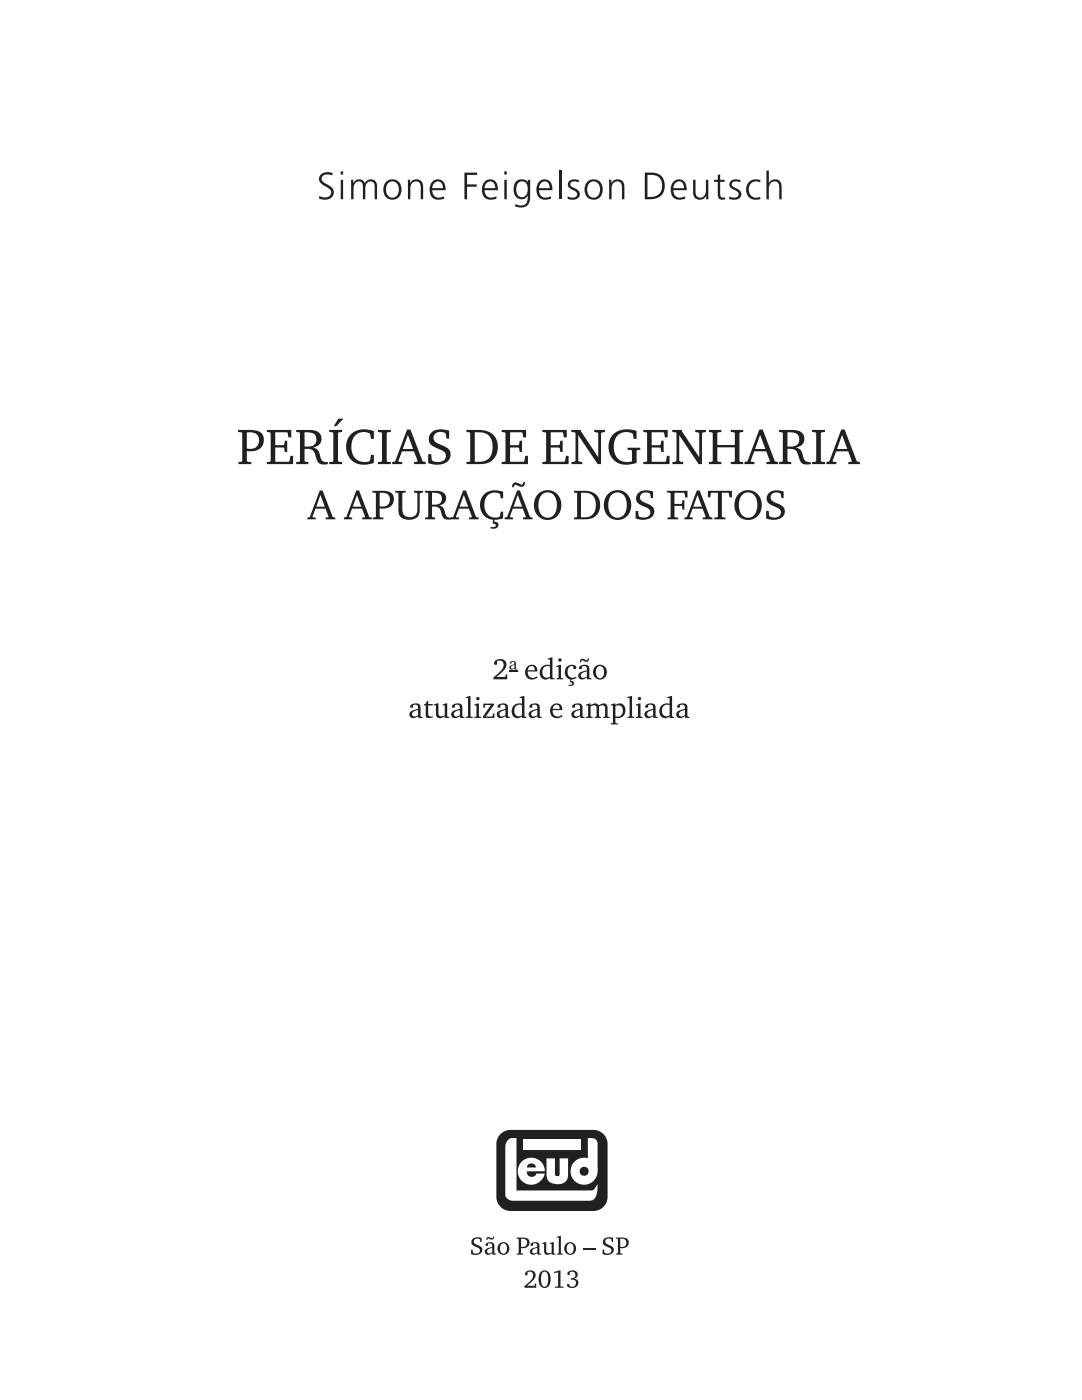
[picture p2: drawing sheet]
<svg xmlns="http://www.w3.org/2000/svg" width="216mm" height="279mm" viewBox="0 0 216 279" stroke-linecap="round" stroke-linejoin="round" font-family="sans-serif">
<g fill="#231f20">
<path d="M101.5 133.9h1.7v.2h-1.7z"/>
<path d="M64 34.9a2.37 2.37 0 0 1 2.4-.4l-.1 .5a1.66 1.66 0 0 0-2.1 .4 1.07 1.07 0 0 0 .9 1.3 1.88 1.88 0 0 1 1.4 2.1 2.12 2.12 0 0 1-2.8 .8v-.5a1.62 1.62 0 0 0 2.3-.4 1.12 1.12 0 0 0-.9-1.4 1.83 1.83 0 0 1-1.4-2z"/>
<path d="M70 35.9h.5v.6a1.2 1.2 0 0 1 1.2-.7 1.2 1.2 0 0 1 1.1 .8 1.28 1.28 0 0 1 1.4-.8 1.28 1.28 0 0 1 1 1.3v2.7h-.4v-2.6a.91 .91 0 0 0-.9-1 .91 .91 0 0 0-1 .9v2.7h-.5v-2.6a.91 .91 0 0 0-.9-1 .91 .91 0 0 0-.9 .9l-.1 2.7h-.4z"/>
<path d="M81.4 35.9h.4v.7a1.37 1.37 0 0 1 1.6-.8 1.37 1.37 0 0 1 1 1.5v2.5h-.4v-2.4a1.03 1.03 0 0 0-1-1.2 1.03 1.03 0 0 0-1.1 1v2.6h-.5z"/>
<path d="M92.7 34.4h2.5v.5h-2v1.9h1.9v.5h-1.9v2.5h-.5z"/>
<path d="M111.5 34h.5v5.8h-.5z"/>
<path d="M113.6 36.1l1-.3 .9 .2v.4l-.6-.2a.7 .7 0 0 0-.9 .1 .7 .7 0 0 0-.1 .9l.4 .2a1.57 1.57 0 0 1 1.3 1.8 1.98 1.98 0 0 1-2.4 .5l.1-.5 .7 .2a.74 .74 0 0 0 1-.3 .74 .74 0 0 0-.3-1 1.53 1.53 0 0 1-1.3-1.7z"/>
<path d="M121.5 35.9h.5v.7a1.37 1.37 0 0 1 1.6-.8 1.37 1.37 0 0 1 1 1.5v2.5h-.5v-2.4a1.03 1.03 0 0 0-.9-1.2 1.03 1.03 0 0 0-1.1 1l-.1 2.6h-.4z"/>
<path d="M138.3 35.9h.5v2.3a1.03 1.03 0 0 0 .9 1.3 1.03 1.03 0 0 0 1.1-1.1l.1-2.5h.4l.1 3.9h-.5v-.7a1.37 1.37 0 0 1-1.6 .7 1.37 1.37 0 0 1-1-1.4z"/>
<path d="M143.2 34.9l.5-.1v1.1h.9v.4h-.9v2.5a.59 .59 0 0 0 .3 .6 .59 .59 0 0 0 .7 0v.4a1 1 0 0 1-1.2-.1 1 1 0 0 1-.3-1.1v-2.3h-.7v-.4h.7z"/>
<path d="M145.8 36.1l1-.3 1 .2-.1 .4-.6-.2a.7 .7 0 0 0-.8 .1 .7 .7 0 0 0-.1 .9l.3 .2a1.57 1.57 0 0 1 1.3 1.8 1.98 1.98 0 0 1-2.3 .5v-.5l.8 .2a.74 .74 0 0 0 1-.3 .74 .74 0 0 0-.4-1 1.53 1.53 0 0 1-1.3-1.7z"/>
<path d="M149.4 36.4a2.27 2.27 0 0 1 2.3-.5v.5a1.56 1.56 0 0 0-1.8 .2 1.56 1.56 0 0 0-.4 1.7 1.49 1.49 0 0 0 2.2 1v.4a2.05 2.05 0 0 1-2.4-.5 2.05 2.05 0 0 1-.2-2.4z"/>
<path d="M152.9 34h.5v2.5a1.37 1.37 0 0 1 1.7-.6 1.37 1.37 0 0 1 .9 1.5v2.4h-.5v-2.3a1.04 1.04 0 0 0-.9-1.3 1.04 1.04 0 0 0-1.2 1.1v2.5h-.5z"/>
<path d="M53.3 85.8h4.8v1.5h-.5l-.3-1h-2.4v2.5h1.7l.2-.8h.5v2.2h-.5l-.2-.9h-1.7v2.9h2.7l.4-1.2h.5v1.6h-5.2v-.4l.7-.2v-5.6l-.7-.2z"/>
<path d="M70 86.6a4.5 4.5 0 0 1 4.6-.6v1.6h-.6l-.1-.9a2.34 2.34 0 0 0-3.7 1.7 3 3 0 0 0 1.9 3.7h1.5l.2-.2 .3-1.1h.5v1.6a3.9 3.9 0 0 1-5.3-1.8l-.1-.5a3.7 3.7 0 0 1 .8-3.5z"/>
<path d="M75.4 85.8h2.6v.4l-.8 .2v5.6l.8 .2v.4h-2.6v-.4l.8-.2v-5.6l-.8-.2z"/>
<path d="M86.2 86.2a3.8 3.8 0 0 1 3.4-.2v1.5h-.5l-.2-.9a1.38 1.38 0 0 0-1.6-.3 1.38 1.38 0 0 0-.7 1.6l.4 .4 1.3 .6a1.91 1.91 0 0 1 1.6 2.1 1.91 1.91 0 0 1-2 1.7h-1.4l-1.1-.3v-1.8h.6l.2 1.2a1.9 1.9 0 0 0 2.7-.4 1.33 1.33 0 0 0-1.1-1.7 3.5 3.5 0 0 1-2.2-1.6 1.89 1.89 0 0 1 .6-1.9z"/>
<path d="M100.1 85.8h4.9v1.5h-.6l-.3-1h-2.3v2.5h1.6l.3-.8h.5v2.2h-.5l-.3-.9h-1.6v2.9h2.7l.3-1.2h.5v1.6h-5.2v-.4l.8-.2v-5.6l-.8-.2z"/>
<path d="M108.2 85.8h4.9v1.5h-.6l-.3-1h-2.3v2.5h1.7l.2-.8h.5v2.2h-.5l-.2-.9h-1.7v2.9h2.7l.3-1.2h.6v1.6h-5.3v-.4l.8-.2v-5.6l-.8-.2z"/>
<path d="M114 85.8h1.9v.3l3.5 5.2v-4.8l-.2-.2-.6-.1v-.4h2.1v.4l-.6 .1-.2 .2v6.1h-.6l-3.9-5.7v5l.2 .2 .6 .1v.4h-2.2v-.4l.7-.1 .1-.2v-5.5l-.8-.2z"/>
<path d="M122.4 86.6a4.9 4.9 0 0 1 4.6-.6v1.6h-.6l-.1-.9a2.47 2.47 0 0 0-2.8-.1 2.47 2.47 0 0 0-1 2.5 2.71 2.71 0 0 0 3.6 3v-2.1l-.2-.2h-.7v-.4h2.6v.4l-.8 .2v2.4a4.1 4.1 0 0 1-5.1-1.4 3.8 3.8 0 0 1 .5-4.4z"/>
<path d="M128.4 85.8h4.8v1.5h-.5l-.3-1h-2.4v2.5h1.7l.2-.8h.5v2.2h-.5l-.2-.9h-1.7v2.9h2.8l.3-1.2h.5v1.6h-5.2v-.4l.7-.2v-5.6l-.7-.2z"/>
<path d="M134.1 85.8h2v.3l3.4 5.2v-4.8l-.2-.2-.6-.1v-.4h2.2v.4l-.6 .1-.2 .2v6.1h-.7l-3.9-5.7v5l.2 .2 .6 .1v.4h-2.1v-.4l.6-.1 .2-.2v-5.5l-.9-.2z"/>
<path d="M141.5 85.8h2.4v.4l-.8 .2v2.4h3.5v-2.4l-.8-.2v-.4h2.5v.4l-.8 .2v5.6l.8 .2v.4h-2.5v-.4l.8-.2v-2.7h-3.5v2.7l.8 .2v.4h-2.4v-.4l.7-.2v-5.6l-.7-.2z"/>
<path d="M162 85.8h2.6v.4l-.8 .2v5.6l.8 .2v.4h-2.6v-.4l.9-.2v-5.6l-.9-.2z"/>
<path d="M78.9 98h2v.3l-.6 .2v3a1.52 1.52 0 0 0 1.5 1.7 1.52 1.52 0 0 0 1.5-1.7v-3l-.7-.2v-.3h1.8v.3l-.7 .2v3.1a1.82 1.82 0 0 1-2.1 2.1 1.82 1.82 0 0 1-2.1-2.1v-3.1l-.6-.2z"/>
<path d="M96.4 98.9a3.7 3.7 0 0 1 4-.8v1.3h-.5l-.1-.7a2.03 2.03 0 0 0-2.3 0 2.03 2.03 0 0 0-.8 2.1 2.14 2.14 0 0 0 .8 2.1 2.14 2.14 0 0 0 2.2 .1l.2-.9h.5v1.3l-1.7 .3-.1 .5a.67 .67 0 0 1 .9 .5 .67 .67 0 0 1-.6 .8l-1-.1v-.3l.3 .1a.58 .58 0 0 0 .7-.4l-.2-.2-.4-.1v-.8a3 3 0 0 1-1.9-4.8z"/>
<path d="M127.5 98.3a3.2 3.2 0 0 1 2.8-.2v1.3h-.4l-.2-.8a1.17 1.17 0 0 0-1.3-.2 1.17 1.17 0 0 0-.6 1.2l.4 .5 1 .4a1.59 1.59 0 0 1 1.3 1.7 1.59 1.59 0 0 1-1.5 1.5h-1.1l-1.1-.2v-1.5h.5l.1 1a1.58 1.58 0 0 0 2.3-.4 1.09 1.09 0 0 0-.9-1.4l-.5-.2a1.53 1.53 0 0 1-1.3-1.1 1.53 1.53 0 0 1 .5-1.6z"/>
<path d="M133.1 98h4.1v1.3h-.5l-.2-1h-1.9v2.3h1.4l.2-.8h.4v1.9h-.4l-.2-.7h-1.4v2.1l.7 .2v.3h-2.1v-.3l.6-.2v-4.6l-.7-.2z"/>
<path d="M141.3 98h4.7v1.3h-.4l-.3-1h-1.3v4.8l.8 .2v.3h-2.3v-.3l.8-.2v-4.8h-1.3l-.3 1h-.4z"/>
<path d="M153.5 98.3a3.2 3.2 0 0 1 2.9-.2v1.3h-.5l-.1-.8a1.17 1.17 0 0 0-1.4-.2 1.17 1.17 0 0 0-.6 1.2l.4 .5 1 .4a1.59 1.59 0 0 1 1.4 1.7 1.59 1.59 0 0 1-1.6 1.5h-1l-1.1-.2v-1.5h.5l.1 1a1.58 1.58 0 0 0 2.3-.4 1.09 1.09 0 0 0-1-1.4l-.4-.2a1.53 1.53 0 0 1-1.4-1.1 1.53 1.53 0 0 1 .5-1.6z"/>
<path d="M98.8 131.9a1.28 1.28 0 0 1 1.9-.1 1.28 1.28 0 0 1-.1 1.9l-1.6 1.4h1.8l.1-.5h.3v1h-2.7v-.4a5.6 5.6 0 0 0 2-2.2 .85 .85 0 0 0-.3-1 .85 .85 0 0 0-1 0v.6l-.2 .1a.33 .33 0 0 1-.4-.3z"/>
<path d="M113.3 132.9a1.07 1.07 0 0 1 1.7 .3 .35 .35 0 0 1-.2 .3 .35 .35 0 0 1-.4 0v-.5l-.1-.1a1.18 1.18 0 0 0-1.1 1.2 1.18 1.18 0 0 0 1 1.2l.8-.3v.3l-1 .3v.3a.47 .47 0 0 1 .6 .4 .47 .47 0 0 1-.5 .6l-.7-.1v-.2h.6l.2-.2-.2-.2h-.2v-.6a1.53 1.53 0 0 1-.5-2.7z"/>
<path d="M85.2 139.9h.2v.6h.9v.3h-.9l.1 1.9a.57 .57 0 0 0 .8 .2v.3l-.5 .1a.61 .61 0 0 1-.8-.6v-1.9h-.4v-.2l.4-.2z"/>
<path d="M86.6 140.6l.9-.2v1.9a.72 .72 0 0 0 .5 .7 .72 .72 0 0 0 .7-.2v-2h-.4v-.2l.9-.2v2.5l.4 .2v.2h-.9v-.4a.97 .97 0 0 1-1 .4 .97 .97 0 0 1-.7-.9v-1.6h-.4z"/>
<path d="M92.9 139.1l1-.2v4l.4 .2v.2h-1.4v-.2l.5-.2v-3.6h-.5z"/>
<path d="M96.4 140.4h2.2v.3l-1.7 2.3h1.3l.2-.6h.3v.9h-2.3v-.3l1.6-2.3h-1.1l-.2 .5h-.3z"/>
<path d="M116.9 140.6l.9-.2v.3l.8-.3a.72 .72 0 0 1 .8 .4l.7-.3a.79 .79 0 0 1 .8 0 .79 .79 0 0 1 .3 .8v1.6l.5 .2v.2h-1.3v-.2l.3-.2v-1.5a.67 .67 0 0 0-.4-.7 .67 .67 0 0 0-.8 .3v1.9l.4 .2v.2h-1.2v-.2l.3-.2v-1.5a.66 .66 0 0 0-.4-.7 .66 .66 0 0 0-.8 .3v1.9l.4 .2v.2h-1.3v-.2l.5-.2v-2.1h-.5z"/>
<path d="M125.2 139.1l.9-.2v4l.5 .2v.2h-1.4v-.2l.4-.2v-3.6h-.4z"/>
<path d="M68 34.2h.5v.6h-.5zM68 35.9h.5v3.9h-.5z"/>
<path d="M76.9 36.4a1.88 1.88 0 0 1 2.4-.3 1.88 1.88 0 0 1 .8 2.2 1.81 1.81 0 0 1-2.1 1.5 1.81 1.81 0 0 1-1.5-2l.2-1zM77.5 36.5a1.93 1.93 0 0 0 .3 2.9 1.34 1.34 0 0 0 1.8-1.6 1.32 1.32 0 0 0-.6-1.4 1.32 1.32 0 0 0-1.5 .1z"/>
<path d="M86.2 36.4a1.57 1.57 0 0 1 1.9-.5 1.57 1.57 0 0 1 .8 1.8v.3h-2.7a1.44 1.44 0 0 0 .8 1.4 1.44 1.44 0 0 0 1.6-.2v.4a1.97 1.97 0 0 1-2.2-.1 1.97 1.97 0 0 1-.6-2.2zM86.7 36.5l-.3 .3-.2 .7h2.2a1.05 1.05 0 0 0-.5-1.1 1.05 1.05 0 0 0-1.2 .1z"/>
<path d="M96.6 36.4a1.57 1.57 0 0 1 1.9-.5 1.57 1.57 0 0 1 .8 1.8v.3h-2.6a1.44 1.44 0 0 0 .8 1.4 1.44 1.44 0 0 0 1.6-.2v.4a1.97 1.97 0 0 1-2.3-.1 1.97 1.97 0 0 1-.6-2.2zM97.1 36.5l-.2 .3-.2 .7h2.1a1.05 1.05 0 0 0-.4-1.1 1.05 1.05 0 0 0-1.3 .1z"/>
<path d="M100.6 34.2h.5v.6h-.5zM100.6 35.9h.5v3.9h-.5z"/>
<path d="M103.2 36.1a1.63 1.63 0 0 1 2.1 .2v-.4h.5v3.5a1.98 1.98 0 0 1-3 1.8v-.5l.3 .1a1.43 1.43 0 0 0 1.5 .1 1.43 1.43 0 0 0 .7-1.4v-.5a1.49 1.49 0 0 1-1.7 .7 1.49 1.49 0 0 1-1.1-1.4 2.49 2.49 0 0 1 .7-2.2zM103.4 36.6a2.09 2.09 0 0 0 .3 2.7 1.24 1.24 0 0 0 1.6-1.5 1.2 1.2 0 0 0-.5-1.4 1.2 1.2 0 0 0-1.4 .2z"/>
<path d="M107.5 36.4a1.57 1.57 0 0 1 1.9-.5 1.57 1.57 0 0 1 .8 1.8v.3h-2.6a1.44 1.44 0 0 0 .7 1.4 1.44 1.44 0 0 0 1.6-.2v.4a1.97 1.97 0 0 1-2.2-.1 1.97 1.97 0 0 1-.6-2.2zM108 36.5l-.2 .3-.2 .7h2.1a1.05 1.05 0 0 0-.5-1.1 1.05 1.05 0 0 0-1.2 .1z"/>
<path d="M117.1 36.4a1.88 1.88 0 0 1 2.4-.3 1.88 1.88 0 0 1 .7 2.2 1.81 1.81 0 0 1-2 1.5 1.81 1.81 0 0 1-1.6-2l.2-1zM117.6 36.5a1.93 1.93 0 0 0 .4 2.9 1.34 1.34 0 0 0 1.7-1.6 1.32 1.32 0 0 0-.6-1.4 1.32 1.32 0 0 0-1.5 .1z"/>
<path d="M128.7 34.4a3.7 3.7 0 0 1 3.5 1 2.75 2.75 0 0 1-1.9 4.3l-1.6 .1zM129.2 34.9v4.4h.4a2.23 2.23 0 0 0 2.5-1.7 2.23 2.23 0 0 0-1.6-2.6z"/>
<path d="M134.3 36.4a1.57 1.57 0 0 1 1.9-.5 1.57 1.57 0 0 1 .8 1.8v.3h-2.6a1.44 1.44 0 0 0 .7 1.4 1.44 1.44 0 0 0 1.6-.2v.4a1.97 1.97 0 0 1-2.2-.1 1.97 1.97 0 0 1-.6-2.2zM134.8 36.5l-.2 .3-.2 .7h2.1a1.05 1.05 0 0 0-.5-1.1 1.05 1.05 0 0 0-1.2 .1z"/>
<path d="M47.5 85.8a8.8 8.8 0 0 1 4.3 .3 2.2 2.2 0 0 1 .6 2.7 2.2 2.2 0 0 1-2.4 1.3l-.7-.1v2l.1 .2h.7v.4h-2.5v-.4l.7-.2v-5.6l-.8-.2zM49.3 86.3v3.2a1.79 1.79 0 0 0 2-.4 1.79 1.79 0 0 0 .2-2.1 2.33 2.33 0 0 0-2.2-.7z"/>
<path d="M59.1 85.8h2.6a2.22 2.22 0 0 1 2.4 1.2 1.73 1.73 0 0 1-1.6 2.3 1.64 1.64 0 0 1 1.4 1.6 1.28 1.28 0 0 0 1.5 1.3v.4a1.71 1.71 0 0 1-2.4-1.4 1.67 1.67 0 0 0-2.2-1.6v2.4l.7 .2v.4h-2.4v-.4l.8-.2v-5.6l-.8-.2zM60.8 86.3v2.8a2.81 2.81 0 0 0 2.1-.6 1.49 1.49 0 0 0 0-1.7 1.49 1.49 0 0 0-1.6-.5z"/>
<path d="M65.7 85.8h2.6v.4l-.9 .2v5.6l.9 .2v.4h-2.6v-.4l.8-.2v-5.6l-.8-.2zM67.5 83.6h1l-1.4 1.5h-.5z"/>
<path d="M81.2 85.7h.7l2.4 6.4 .6 .1v.4h-2.3v-.4h.7v-.2l-.7-1.9h-2.4l-.7 1.9 .1 .2h.6v.4h-1.9v-.4l.5-.1zM81.4 86.8l-1 2.8h2z"/>
<path d="M93.1 85.8a8.2 8.2 0 0 1 4.7 .5 3.4 3.4 0 0 1 1.4 4.1 3.4 3.4 0 0 1-3.6 2.2h-2.5v-.4l.7-.2v-5.6l-.7-.2zM94.7 86.3v5.9a3.4 3.4 0 0 0 3.1-1 3.9 3.9 0 0 0-.4-4.4 3.8 3.8 0 0 0-2.7-.5z"/>
<path d="M151.5 85.7h.7l2.4 6.4 .6 .1v.4h-2.3v-.4h.7v-.2l-.7-1.9h-2.4l-.7 1.9 .1 .2h.6v.4h-2v-.4l.6-.1zM151.7 86.8l-1 2.8h2z"/>
<path d="M155.5 85.8h2.5a2.22 2.22 0 0 1 2.4 1.2 1.73 1.73 0 0 1-1.6 2.3 1.64 1.64 0 0 1 1.4 1.6 1.28 1.28 0 0 0 1.6 1.3v.4a1.71 1.71 0 0 1-2.4-1.4 1.67 1.67 0 0 0-2.3-1.6v2.4l.8 .2v.4h-2.4v-.4l.7-.2v-5.6l-.7-.2zM157.1 86.3v2.8h.3a1.58 1.58 0 0 0 2-1.9 1.47 1.47 0 0 0-1.8-.9z"/>
<path d="M167.9 85.7h.6l2.5 6.4 .6 .1v.4h-2.3v-.4h.6l.1-.2-.8-1.9h-2.4l-.7 1.9 .1 .2h.7v.4h-2v-.4l.6-.1zM168 86.8l-1 2.8h2.1z"/>
<path d="M63.8 97.9h.6l2 5.3 .5 .1v.3h-1.9v-.3l.6-.2-.6-1.6h-2l-.6 1.6 .6 .2v.3h-1.7v-.3l.5-.1zM63.9 98.8l-.8 2.3h1.7z"/>
<path d="M71.1 97.9h.5l2.1 5.3 .5 .1v.3h-1.9v-.3l.6-.2-.7-1.6h-2l-.6 1.6 .7 .2v.3h-1.7v-.3l.5-.1zM71.2 98.8l-.8 2.3h1.7z"/>
<path d="M74.3 98a6.2 6.2 0 0 1 3.7 .3 1.88 1.88 0 0 1 .3 2.3 1.88 1.88 0 0 1-2.1 .9h-.4v1.6l.7 .2v.3h-2.1v-.3l.6-.2v-4.6l-.7-.2zM75.8 98.4v2.7a1.44 1.44 0 0 0 2-1.2 1.44 1.44 0 0 0-1.8-1.6z"/>
<path d="M84.8 98h2.2a1.58 1.58 0 0 1 1.6 .5 1.58 1.58 0 0 1 .2 1.7l-.3 .3-.9 .4a1.72 1.72 0 0 1 1.3 1.8 .96 .96 0 0 0 1.2 .6v.3a1.43 1.43 0 0 1-2-1.2 1.39 1.39 0 0 0-1.9-1.3v2l.6 .2v.3h-2v-.3l.6-.2v-4.6l-.6-.2zM86.2 98.3v2.4h.2a1.26 1.26 0 0 0 1.8-1.1 1.26 1.26 0 0 0-1.6-1.3z"/>
<path d="M92.4 97.9h.6l2 5.3 .5 .1v.3h-1.9v-.3l.6-.2-.6-1.6h-2l-.6 1.6 .6 .2v.3h-1.7v-.3l.5-.1zM92.5 98.8l-.8 2.3h1.7z"/>
<path d="M103.2 97.9h.5l2.1 5.3 .5 .1v.3h-2v-.3l.6-.2-.6-1.6h-2l-.6 1.6 .7 .2v.3h-1.7v-.3l.5-.1zM102.4 96.5a1.26 1.26 0 0 1 1.6 .2h.3l.1-.5h.4a.85 .85 0 0 1-.5 .9 .85 .85 0 0 1-1-.2l-.5-.2-.1 .1-.2 .4h-.3zM103.3 98.8l-.8 2.3h1.7z"/>
<path d="M107.5 98.4a2.8 2.8 0 0 1 3.4-.1 2.8 2.8 0 0 1 1 3.2 2.73 2.73 0 0 1-3 2.2 2.73 2.73 0 0 1-2.4-2.9 3 3 0 0 1 1-2.4zM108.3 98.6a3.3 3.3 0 0 0 0 4.4 1.76 1.76 0 0 0 2.8-1.5 2.65 2.65 0 0 0-1.3-3.2h-1.1z"/>
<path d="M114.5 98h2.1a2.86 2.86 0 0 1 3.2 2.8 2.86 2.86 0 0 1-3.2 2.8h-2.1v-.3l.7-.2v-4.6l-.7-.2zM115.9 98.3v4.9a2.33 2.33 0 0 0 2.8-1.2 2.82 2.82 0 0 0-1-3.5z"/>
<path d="M121.5 98.4a2.8 2.8 0 0 1 3.3-.1 2.8 2.8 0 0 1 1.1 3.2 2.73 2.73 0 0 1-3.1 2.2 2.73 2.73 0 0 1-2.3-2.9 3 3 0 0 1 1-2.4zM122.2 98.6a3.3 3.3 0 0 0 0 4.4 1.76 1.76 0 0 0 2.8-1.5 2.65 2.65 0 0 0-1.3-3.2h-1z"/>
<path d="M139 97.9h.6l2 5.3 .5 .1v.3h-1.9v-.3l.6-.2-.6-1.6h-2l-.6 1.6 .6 .2v.3h-1.6v-.3l.5-.1zM139.2 98.8l-.9 2.3h1.8z"/>
<path d="M147.5 98.4a2.8 2.8 0 0 1 3.4-.1 2.8 2.8 0 0 1 1 3.2 2.73 2.73 0 0 1-3 2.2 2.73 2.73 0 0 1-2.4-2.9 3 3 0 0 1 1-2.4zM148.3 98.6a3.3 3.3 0 0 0 0 4.4 1.76 1.76 0 0 0 2.8-1.5 2.65 2.65 0 0 0-1.3-3.2h-1.1z"/>
<path d="M101.8 132.1a.66 .66 0 0 1 1.1 .3v1l.3 .2h-.5l-.1-.2a.5 .5 0 0 1-.8 .2 .5 .5 0 0 1 .2-.8l.6-.2v-.4l-.4-.1h-.1v.3h-.3l-.1-.1zM102 133l.1 .4 .5-.1v-.6z"/>
<path d="M105.3 132.9a1.13 1.13 0 0 1 1.4-.1 1.13 1.13 0 0 1 .5 1.2h-1.9a1.11 1.11 0 0 0 .6 1.2 1.11 1.11 0 0 0 1.3-.3v.4a1.5 1.5 0 0 1-2.2-.2 1.5 1.5 0 0 1 .3-2.2zM105.6 133.1l-.3 .7h1.4a.65 .65 0 0 0-.3-.8 .65 .65 0 0 0-.8 .1z"/>
<path d="M109.3 131.4l.9-.2v4l.4 .2v.2h-.9v-.3a1.21 1.21 0 0 1-1.4 .2 1.21 1.21 0 0 1-.6-1.3 1.57 1.57 0 0 1 2-1.5v-1.1h-.4zM108.6 133.1a1.16 1.16 0 0 0-.4 1.3 1.16 1.16 0 0 0 1.1 .8l.4-.2v-2l-.5-.1z"/>
<path d="M111 132.9l.9-.2v2.5l.5 .2v.2h-1.4v-.2l.4-.2v-2.1h-.4zM111.4 131.7a.35 .35 0 0 1 .7 0 .35 .35 0 0 1-.7 0z"/>
<path d="M115.6 133.1a1.29 1.29 0 0 1 1.9 0l.1 2.1 .4 .2v.2h-.8l-.1-.4a.93 .93 0 0 1-1.1 .4 .93 .93 0 0 1-.6-1l.6-.5 1.1-.3a.65 .65 0 0 0-.2-.8 .65 .65 0 0 0-.8 0v.5h-.5zM115.9 131.6l.5-.1 .7 .3 .2-.4h.2a.57 .57 0 0 1-.6 .7l-.7-.3-.2 .4h-.3zM116.1 134.4a.53 .53 0 0 0-.1 .8 .53 .53 0 0 0 .8 0l.3-.2v-1z"/>
<path d="M118.9 132.9a1.42 1.42 0 0 1 1.9 .4 1.42 1.42 0 0 1-.2 1.9 1.42 1.42 0 0 1-2-.2 1.66 1.66 0 0 1 .3-2.1zM119.2 133.1a1.39 1.39 0 0 0 .5 2.3 1.35 1.35 0 0 0 .3-2.4h-.6z"/>
<path d="M81.9 140.8a1.29 1.29 0 0 1 2 0v2.1l.4 .2v.2h-.8l-.1-.4a.93 .93 0 0 1-1.1 .4 .93 .93 0 0 1-.6-1l.6-.5 1.1-.3a.65 .65 0 0 0-.2-.8 .65 .65 0 0 0-.8 0v.5h-.5zM82.4 142.1a.53 .53 0 0 0-.1 .8 .53 .53 0 0 0 .8 0l.3-.2v-1z"/>
<path d="M90.3 140.8a1.29 1.29 0 0 1 1.9 0l.1 2.1 .4 .2v.2h-.9v-.4a.93 .93 0 0 1-1.1 .4 .93 .93 0 0 1-.6-1l.5-.5 1.2-.3a.65 .65 0 0 0-.2-.8 .65 .65 0 0 0-.8 0v.5h-.6zM90.7 142.1a.53 .53 0 0 0 0 .8 .53 .53 0 0 0 .8 0l.3-.2v-1z"/>
<path d="M94.6 140.6l1-.2v2.5l.4 .2v.2h-1.4v-.2l.5-.2v-2.1h-.5zM95 139.4a.35 .35 0 0 1 .7 0 .35 .35 0 0 1-.7 0z"/>
<path d="M99.4 140.8a1.29 1.29 0 0 1 1.9 0l.1 2.1 .4 .2v.2h-.9v-.4a.93 .93 0 0 1-1.1 .4 .93 .93 0 0 1-.6-1l.5-.5 1.2-.3a.65 .65 0 0 0-.2-.8 .65 .65 0 0 0-.8 0v.5h-.6zM99.8 142.1a.53 .53 0 0 0 0 .8 .53 .53 0 0 0 .8 0l.3-.2v-1z"/>
<path d="M103.7 139.1l.9-.2v4l.4 .2v.2h-.9v-.3a1.21 1.21 0 0 1-1.4 .2 1.21 1.21 0 0 1-.6-1.3 1.57 1.57 0 0 1 2-1.5v-1.1h-.4zM103 140.9a1.16 1.16 0 0 0-.4 1.2 1.16 1.16 0 0 0 1.1 .8l.4-.1v-2.1l-.5-.1z"/>
<path d="M105.7 140.8a1.29 1.29 0 0 1 1.9 0l.1 2.1 .4 .2v.2h-.8l-.1-.4a.93 .93 0 0 1-1.1 .4 .93 .93 0 0 1-.6-1l.6-.5 1.1-.3a.65 .65 0 0 0-.2-.8 .65 .65 0 0 0-.8 0v.5h-.5zM106.2 142.1a.53 .53 0 0 0-.1 .8 .53 .53 0 0 0 .8 0l.3-.2v-1z"/>
<path d="M110.3 140.6a1.13 1.13 0 0 1 1.3-.1 1.13 1.13 0 0 1 .6 1.2h-1.9a1.11 1.11 0 0 0 .6 1.2 1.11 1.11 0 0 0 1.3-.2v.3a1.5 1.5 0 0 1-2.2-.2 1.5 1.5 0 0 1 .3-2.2zM110.5 140.9l-.2 .6h1.4a.65 .65 0 0 0-.3-.8 .65 .65 0 0 0-.9 .2z"/>
<path d="M114.2 140.8a1.29 1.29 0 0 1 2 0v2.1l.4 .2v.2h-.8l-.1-.4a.93 .93 0 0 1-1 .4 .93 .93 0 0 1-.7-1l.6-.5 1.1-.3a.65 .65 0 0 0-.2-.8 .65 .65 0 0 0-.8 0v.5h-.5zM114.7 142.1a.53 .53 0 0 0 0 .8 .53 .53 0 0 0 .7 0l.3-.2v-1z"/>
<path d="M121.9 140.6l.9-.2v.3a1.18 1.18 0 0 1 1.4-.2 1.18 1.18 0 0 1 .6 1.3 1.51 1.51 0 0 1-2 1.4v1l.5 .2v.2h-1.4v-.2l.4-.2v-3.4h-.4zM122.8 140.9v2a1.11 1.11 0 0 0 1.3-.2 1.11 1.11 0 0 0 .1-1.3 .9 .9 0 0 0-1.4-.5z"/>
<path d="M126.9 140.6l.9-.2v2.5l.4 .2v.2h-1.3v-.2l.4-.2v-2.1h-.4zM127.3 139.4a.34 .34 0 0 1 .6 0 .34 .34 0 0 1-.6 0z"/>
<path d="M128.8 140.8a1.29 1.29 0 0 1 2 0v2.1l.4 .2v.2h-.8l-.1-.4a.93 .93 0 0 1-1.1 .4 .93 .93 0 0 1-.6-1l.6-.5 1.1-.3a.65 .65 0 0 0-.2-.8 .65 .65 0 0 0-.8 0v.5h-.5zM129.3 142.1a.53 .53 0 0 0-.1 .8 .53 .53 0 0 0 .8 0l.3-.2v-1z"/>
<path d="M133.2 139.1l.9-.2v4l.4 .2v.2h-.9v-.3a1.21 1.21 0 0 1-1.4 .2 1.21 1.21 0 0 1-.6-1.3 1.57 1.57 0 0 1 2-1.5v-1.1h-.4zM132.5 140.9a1.16 1.16 0 0 0-.4 1.2 1.16 1.16 0 0 0 1.1 .8l.4-.1v-2.1l-.5-.1z"/>
<path d="M135.2 140.8a1.29 1.29 0 0 1 1.9 0l.1 2.1 .4 .2v.2h-.9v-.4a.93 .93 0 0 1-1.1 .4 .93 .93 0 0 1-.6-1l.5-.5 1.2-.3a.65 .65 0 0 0-.2-.8 .65 .65 0 0 0-.8 0v.5h-.6zM135.6 142.1a.53 .53 0 0 0 0 .8 .53 .53 0 0 0 .8 0l.3-.2v-1z"/>
</g>
<path d="M99.9 226.3a2.86 2.86 0 0 1 2-.8h16.5a2.85 2.85 0 0 1 2.8 2.8v10.5a2.85 2.85 0 0 1-2.8 2.9h-16.5a2.84 2.84 0 0 1-2.9-2.9v-10.5a2.85 2.85 0 0 1 .9-2z" fill-rule="evenodd" fill="#231f20"/>
<g fill="#fff">
<path d="M101.4 227.5l.6-.4h1.1v10.5h14.9a2.5 2.5 0 0 0 1.2-1.3 3.9 3.9 0 0 1-.7 3.1l-.9 .2h-15.4a1.49 1.49 0 0 1-1.4-1.1v-9.7l.2-.7z" fill-rule="evenodd"/>
<path d="M117.3 227.1h.5a1.2 1.2 0 0 1 1.4 1.3v5.2l-1.9-2.3z" fill-rule="evenodd"/>
<path d="M104.1 231.8a2.7 2.7 0 0 1 2.9-.6 2.7 2.7 0 0 1 1.7 2.5l-3.6 .1a.98 .98 0 0 0 .8 1 .98 .98 0 0 0 1.1-.6h1.7a2.72 2.72 0 0 1-3.9 2 2.72 2.72 0 0 1-.7-4.4z" fill-rule="evenodd"/>
<circle cx="116.5" cy="233.7" r="2.7"/>
</g>
<path d="M104.4 227.3h11.5v2.1h-11.5z" fill="#fff"/>
<g fill="#231f20">
<path d="M105.4 232.4a.91 .91 0 0 1 .9-.2 .91 .91 0 0 1 .6 .8h-1.8z" fill-rule="evenodd"/>
<circle cx="116.6" cy="233.8" r=".9"/>
</g>
<path d="M109.1 231.2h1.6v3.1a.48 .48 0 0 0 .5 .4 .48 .48 0 0 0 .5-.4v-3.1h1.7v3.2a2.06 2.06 0 0 1-2.9 1.8 1.61 1.61 0 0 1-1.4-1.8z" fill-rule="evenodd" fill="#fff"/>
<g fill="#231f20">
<path d="M94.3 247.3a1.8 1.8 0 0 1 1.8-.2v.7h-.3v-.4a.65 .65 0 0 0-1.1 0 .65 .65 0 0 0 .4 1l.3 .1a.94 .94 0 0 1 .8 1 .94 .94 0 0 1-.8 .9l-1.4-.1v-.9h.3l.1 .6a.76 .76 0 0 0 .9 .1 .76 .76 0 0 0 .4-.9l-.8-.4a.92 .92 0 0 1-.6-1.5z"/>
<path d="M108.2 248.1l.8-.2v2l.2 .2h.5l.4-.1v-1.8h-.4v-.1l.8-.2v2.2l.3 .1v.2h-.7v-.3a.83 .83 0 0 1-.9 .3 .83 .83 0 0 1-.6-.7v-1.5h-.4z"/>
<path d="M111.1 246.8l.8-.2v3.5l.4 .1v.2h-1.2v-.2l.4-.1v-3.1h-.4z"/>
<path d="M96.9 248.2a1.1 1.1 0 0 1 1.7 .1v1.8l.4 .1v.2h-.7l-.1-.3-.3 .2a.7 .7 0 0 1-1.1-.3 .7 .7 0 0 1 .6-.9l.8-.3v-.4a.64 .64 0 0 0-.8-.2v.4h-.5zM97.2 247l.4-.1 .6 .2 .2-.3h.2a.49 .49 0 0 1-.6 .6l-.6-.3-.1 .4h-.3zM97.3 249.4a.46 .46 0 0 0 0 .6 .46 .46 0 0 0 .7 .1l.2-.2v-.9z"/>
<path d="M99.7 248.1a1.22 1.22 0 0 1 1.7 .3 1.22 1.22 0 0 1-.2 1.7 1.22 1.22 0 0 1-1.7-.2 1.42 1.42 0 0 1 .2-1.8zM99.9 248.4a1.17 1.17 0 0 0 .6 1.8 1.12 1.12 0 0 0 .7-1 1.12 1.12 0 0 0-.8-1.1z"/>
<path d="M103.1 247a3 3 0 0 1 2.3 .3 1.2 1.2 0 0 1 0 1.5 1.2 1.2 0 0 1-1.4 .3v1l.4 .1v.2h-1.3v-.2l.4-.1v-2.8l-.4-.1zM104 247.2v1.6a.88 .88 0 0 0 1.2-.8 .88 .88 0 0 0-1.2-.8z"/>
<path d="M105.9 248.2a1.1 1.1 0 0 1 1.7 .1v1.8l.4 .1v.2h-.7l-.1-.3-.3 .2a.7 .7 0 0 1-1.1-.3 .7 .7 0 0 1 .6-.9l.8-.3v-.4a.64 .64 0 0 0-.8-.2v.4h-.5zM106.3 249.4a.46 .46 0 0 0 0 .6 .46 .46 0 0 0 .6 .1l.3-.2v-.9z"/>
<path d="M113.1 248.1a1.22 1.22 0 0 1 1.6 .3 1.22 1.22 0 0 1-.2 1.7 1.22 1.22 0 0 1-1.7-.2 1.42 1.42 0 0 1 .3-1.8zM113.3 248.4a1.17 1.17 0 0 0 .5 1.8 1.12 1.12 0 0 0 .7-1 1.12 1.12 0 0 0-.7-1.1z"/>
</g>
<path d="M116.3 249.2h2.5" fill="none" stroke="#231f20" stroke-width=".31"/>
<g fill="#231f20">
<path d="M120.5 247.3a1.8 1.8 0 0 1 1.8-.2v.7h-.2l-.1-.4a.65 .65 0 0 0-1.1 0 .65 .65 0 0 0 .4 1l.4 .1a.94 .94 0 0 1 .8 1 .94 .94 0 0 1-.9 .9l-1.4-.1v-.9h.3l.1 .6a.76 .76 0 0 0 1 .1 .76 .76 0 0 0 .3-.9l-.8-.4a.92 .92 0 0 1-.6-1.5z"/>
<path d="M104.8 254a1.1 1.1 0 0 1 1.7-.3 1.1 1.1 0 0 1 0 1.7l-1.4 1.2h1.6l.1-.4h.2v.8h-2.4v-.3a4 4 0 0 0 1.8-2.2 .7 .7 0 0 0-.4-.7 .7 .7 0 0 0-.7 .1v.5l-.3 .1-.2-.1z"/>
<path d="M110.5 253.9l1.3-.4v3.2l.7 .1v.2h-1.8v-.2l.7-.1v-2.8l-.9 .2z"/>
<path d="M113.3 253.9a1.06 1.06 0 0 1 1.2-.4 1.06 1.06 0 0 1 .7 1.1l-.7 .6a.9 .9 0 0 1 .9 .9 .9 .9 0 0 1-.9 .9 .91 .91 0 0 1-1.3-.6l.4-.1 .1 .4a.75 .75 0 0 0 1.2-.5 .75 .75 0 0 0-1-.8v-.3a.68 .68 0 0 0 .9-.8 .68 .68 0 0 0-1.1-.4v.5l-.2 .1-.3-.2z"/>
<path d="M122.9 247a3 3 0 0 1 2.3 .3 1.2 1.2 0 0 1 0 1.5 1.2 1.2 0 0 1-1.4 .3v1l.4 .1v.2h-1.3v-.2l.4-.1v-2.8l-.4-.1zM123.8 247.2v1.6a.88 .88 0 0 0 1.2-.8 .88 .88 0 0 0-1.2-.8z"/>
<path d="M107.9 253.8a1.13 1.13 0 0 1 1.3-.2 1.13 1.13 0 0 1 .6 1.1 1.7 1.7 0 0 1-1.1 2.4 1.39 1.39 0 0 1-1.2-1.8v-.6zM108.2 254l-.3 1.3a1.3 1.3 0 0 0 .8 1.5 .87 .87 0 0 0 .7-1v-.5a1.28 1.28 0 0 0-.7-1.5z"/>
</g>
</svg>
